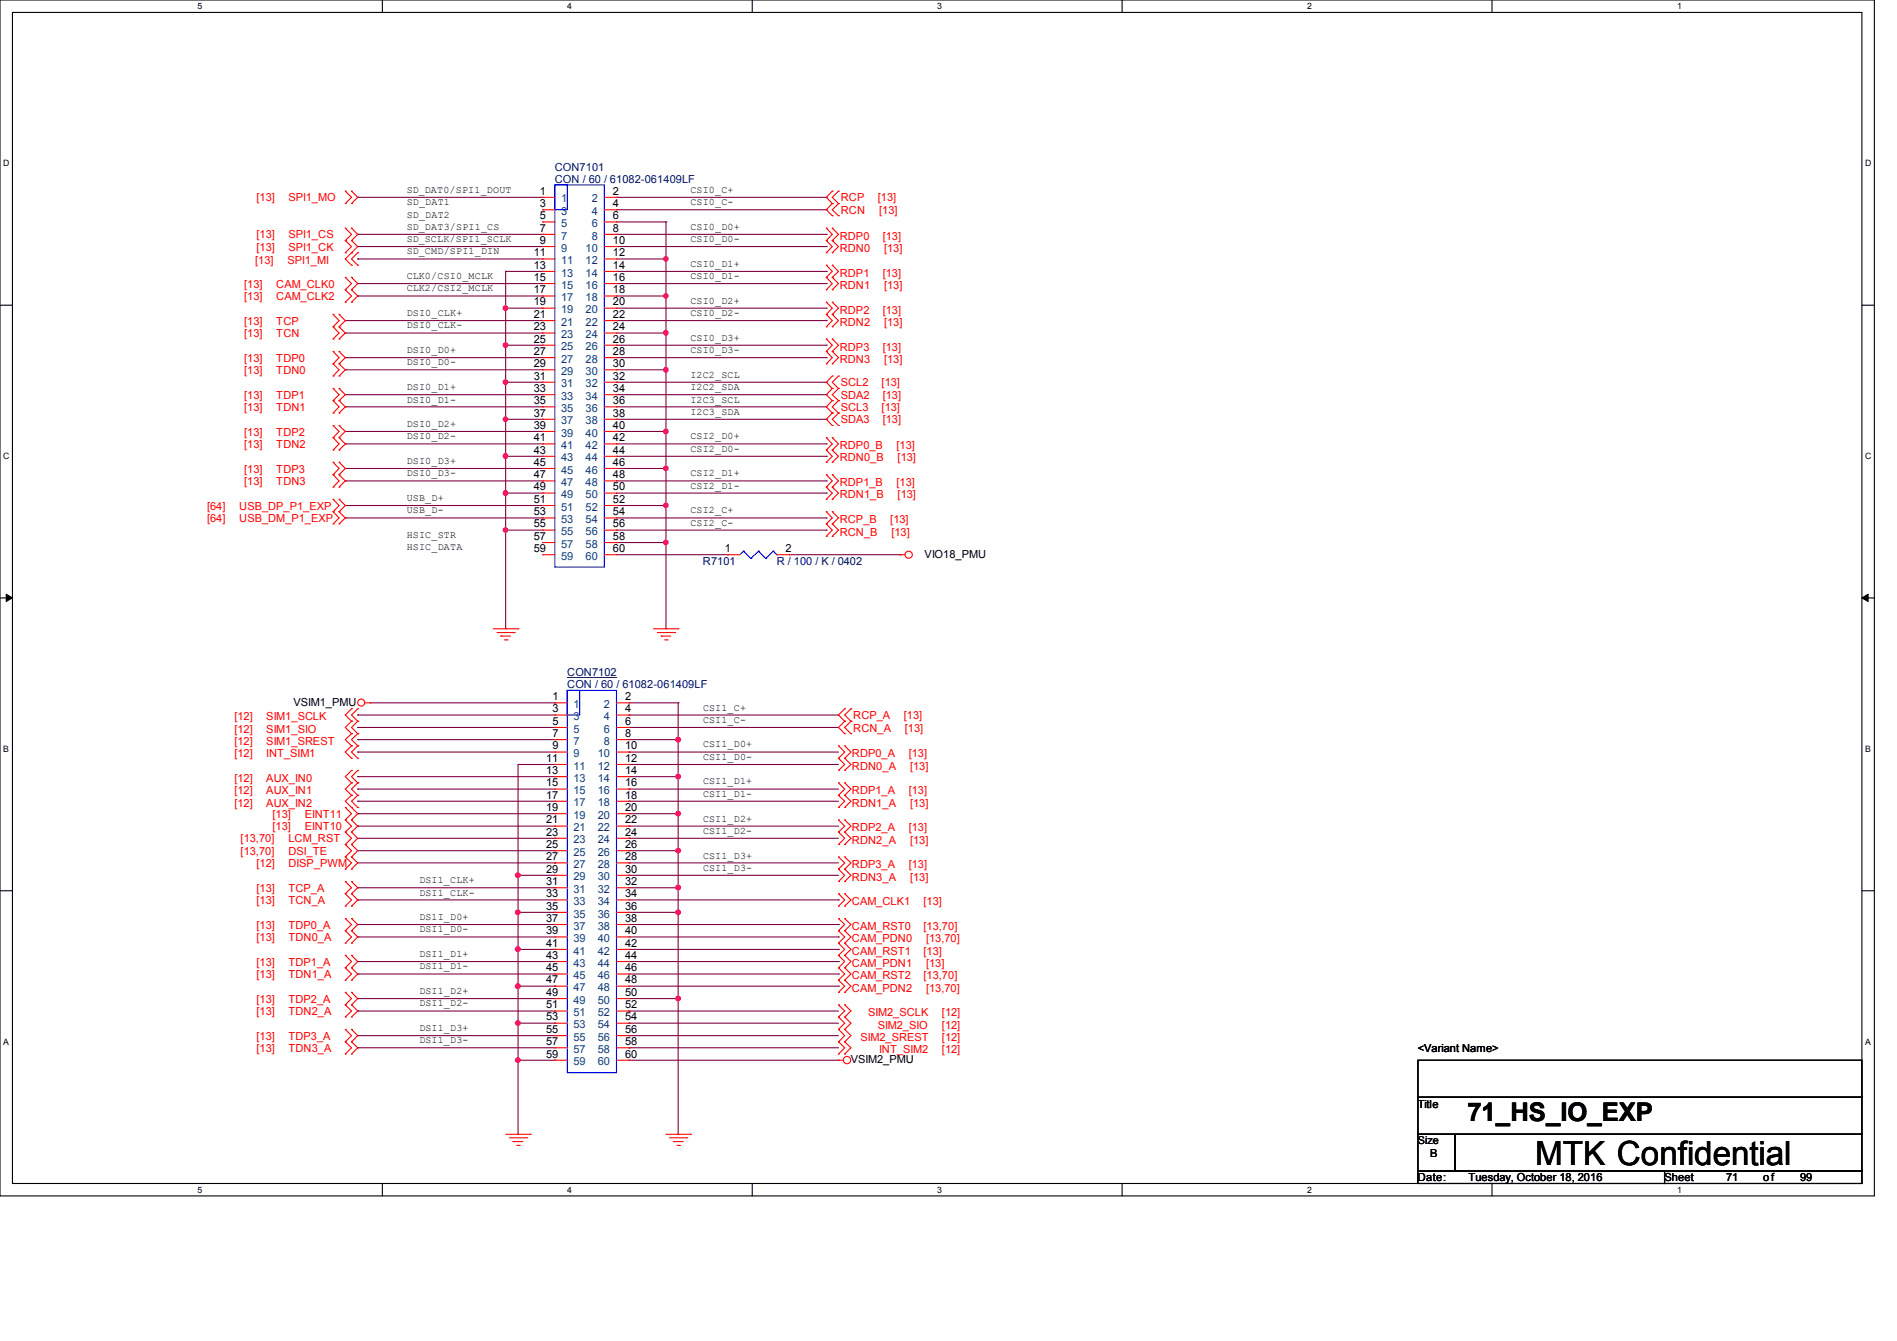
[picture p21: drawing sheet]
<svg xmlns="http://www.w3.org/2000/svg" width="297mm" height="210mm" viewBox="0 0 297 210" stroke-linecap="round" stroke-linejoin="round" font-family="sans-serif">
<defs><g id="words">
<text font-size="5.2" x="240.4" y="182.5">MTK Confidential</text>
<text font-size="4" x="229.7" y="175.6">71_HS_IO_EXP</text>
<g font-size="1.7" fill="#000080">
<text x="86.9" y="26.7">CON7101</text>
<text x="86.9" y="28.7">CON / 60 / 61082-061409LF</text>
<text x="110.1" y="88.5">R7101</text>
<text x="121.6" y="88.5">R / 100 / K / 0402</text>
<text x="88.8" y="105.9">CON7102</text>
<text x="88.8" y="107.8">CON / 60 / 61082-061409LF</text>
</g>
<g font-size="1.7" fill="#f00">
<text x="40.2" y="31.5">[13]</text>
<text x="45.2" y="31.5">SPI1_MO</text>
<text x="131.6" y="31.5">RCP</text>
<text x="131.6" y="33.5">RCN</text>
<text x="137.4" y="31.5">[13]</text>
<text x="137.7" y="33.5">[13]</text>
<text x="40" y="41.4">[13]</text>
<text x="40.2" y="37.3">[13]</text>
<text x="40.2" y="39.3">[13]</text>
<text x="45" y="41.4">SPI1_MI</text>
<text x="45.2" y="37.3">SPI1_CS</text>
<text x="45.2" y="39.3">SPI1_CK</text>
<text x="131.5" y="37.5">RDP0</text>
<text x="131.5" y="39.5">RDN0</text>
<text x="138.2" y="37.5">[13]</text>
<text x="138.4" y="39.5">[13]</text>
<text x="38.2" y="45">[13]</text>
<text x="38.2" y="47">[13]</text>
<text x="43.3" y="45">CAM_CLK0</text>
<text x="43.3" y="47">CAM_CLK2</text>
<text x="131.5" y="43.3">RDP1</text>
<text x="131.5" y="45.3">RDN1</text>
<text x="138.2" y="43.3">[13]</text>
<text x="138.4" y="45.3">[13]</text>
<text x="38.2" y="50.8">[13]</text>
<text x="38.2" y="52.8">[13]</text>
<text x="43.3" y="50.8">TCP</text>
<text x="43.3" y="52.8">TCN</text>
<text x="131.5" y="49.1">RDP2</text>
<text x="131.5" y="51.1">RDN2</text>
<text x="138.2" y="49.1">[13]</text>
<text x="138.4" y="51.1">[13]</text>
<text x="38.2" y="56.6">[13]</text>
<text x="38.2" y="58.6">[13]</text>
<text x="43.3" y="56.6">TDP0</text>
<text x="43.3" y="58.6">TDN0</text>
<text x="131.5" y="54.9">RDP3</text>
<text x="131.5" y="56.9">RDN3</text>
<text x="138.2" y="54.9">[13]</text>
<text x="138.4" y="56.9">[13]</text>
<text x="38.2" y="62.4">[13]</text>
<text x="38.2" y="64.3">[13]</text>
<text x="43.3" y="62.4">TDP1</text>
<text x="43.3" y="64.3">TDN1</text>
<text x="131.6" y="60.5">SCL2</text>
<text x="131.6" y="62.4">SDA2</text>
<text x="131.6" y="64.3">SCL3</text>
<text x="138" y="60.5">[13]</text>
<text x="138" y="64.3">[13]</text>
<text x="138.2" y="62.4">[13]</text>
<text x="38.2" y="68.2">[13]</text>
<text x="38.2" y="70.1">[13]</text>
<text x="43.3" y="68.2">TDP2</text>
<text x="43.3" y="70.1">TDN2</text>
<text x="131.5" y="70.4">RDP0_B</text>
<text x="131.6" y="66.3">SDA3</text>
<text x="138.2" y="66.3">[13]</text>
<text x="140.4" y="70.4">[13]</text>
<text x="38.2" y="74">[13]</text>
<text x="38.2" y="75.9">[13]</text>
<text x="43.3" y="74">TDP3</text>
<text x="43.3" y="75.9">TDN3</text>
<text x="131.5" y="72.3">RDN0_B</text>
<text x="131.5" y="76.2">RDP1_B</text>
<text x="140.4" y="76.2">[13]</text>
<text x="140.5" y="72.3">[13]</text>
<text x="32.4" y="79.8">[64]</text>
<text x="32.4" y="81.7">[64]</text>
<text x="37.5" y="79.8">USB_DP_P1_EXP</text>
<text x="37.5" y="81.7">USB_DM_P1_EXP</text>
<text x="131.5" y="78.1">RDN1_B</text>
<text x="131.5" y="83.9">RCN_B</text>
<text x="131.5" y="81.9">RCP_B</text>
<text x="139.4" y="81.9">[13]</text>
<text x="139.6" y="83.9">[13]</text>
<text x="140.5" y="78.1">[13]</text>
<text x="36.7" y="112.8">[12]</text>
<text x="41.7" y="112.8">SIM1_SCLK</text>
<text x="133.6" y="112.6">RCP_A</text>
<text x="141.5" y="112.6">[13]</text>
<text x="36.7" y="114.8">[12]</text>
<text x="36.7" y="116.7">[12]</text>
<text x="36.7" y="118.6">[12]</text>
<text x="41.7" y="114.8">SIM1_SIO</text>
<text x="41.7" y="116.7">SIM1_SREST</text>
<text x="41.7" y="118.6">INT_SIM1</text>
<text x="133.4" y="118.6">RDP0_A</text>
<text x="133.6" y="114.6">RCN_A</text>
<text x="141.7" y="114.6">[13]</text>
<text x="142.3" y="118.6">[13]</text>
<text x="36.7" y="122.5">[12]</text>
<text x="36.7" y="124.4">[12]</text>
<text x="41.7" y="122.5">AUX_IN0</text>
<text x="41.7" y="124.4">AUX_IN1</text>
<text x="133.4" y="120.5">RDN0_A</text>
<text x="133.4" y="124.4">RDP1_A</text>
<text x="142.3" y="124.4">[13]</text>
<text x="142.5" y="120.5">[13]</text>
<text x="36.7" y="126.3">[12]</text>
<text x="37.7" y="131.9">[13,70]</text>
<text x="41.7" y="126.3">AUX_IN2</text>
<text x="42.7" y="128.1">[13]</text>
<text x="42.7" y="130">[13]</text>
<text x="45.2" y="131.9">LCM_RST</text>
<text x="47.7" y="128.1">EINT11</text>
<text x="47.7" y="130">EINT10</text>
<text x="133.4" y="126.3">RDN1_A</text>
<text x="133.4" y="130.2">RDP2_A</text>
<text x="142.3" y="130.2">[13]</text>
<text x="142.5" y="126.3">[13]</text>
<text x="37.7" y="133.9">[13,70]</text>
<text x="40.2" y="135.8">[12]</text>
<text x="45.2" y="135.8">DISP_PWM</text>
<text x="45.2" y="133.9">DSI_TE</text>
<text x="133.4" y="132.1">RDN2_A</text>
<text x="133.4" y="136">RDP3_A</text>
<text x="133.4" y="137.9">RDN3_A</text>
<text x="142.3" y="136">[13]</text>
<text x="142.5" y="132.1">[13]</text>
<text x="142.5" y="137.9">[13]</text>
<text x="40.2" y="139.7">[13]</text>
<text x="40.2" y="141.6">[13]</text>
<text x="45.2" y="139.7">TCP_A</text>
<text x="45.2" y="141.6">TCN_A</text>
<text x="133.4" y="141.8">CAM_CLK1</text>
<text x="144.6" y="141.8">[13]</text>
<text x="40.2" y="145.5">[13]</text>
<text x="40.2" y="147.4">[13]</text>
<text x="45.2" y="145.5">TDP0_A</text>
<text x="45.2" y="147.4">TDN0_A</text>
<text x="133.4" y="145.6">CAM_RST0</text>
<text x="133.4" y="147.6">CAM_PDN0</text>
<text x="133.4" y="149.5">CAM_RST1</text>
<text x="144.6" y="145.6">[13,70]</text>
<text x="144.6" y="149.5">[13]</text>
<text x="145" y="147.6">[13,70]</text>
<text x="40.2" y="151.2">[13]</text>
<text x="40.2" y="153.2">[13]</text>
<text x="45.2" y="151.2">TDP1_A</text>
<text x="45.2" y="153.2">TDN1_A</text>
<text x="133.4" y="151.4">CAM_PDN1</text>
<text x="133.4" y="155.3">CAM_PDN2</text>
<text x="133.4" y="153.4">CAM_RST2</text>
<text x="144.6" y="153.4">[13,70]</text>
<text x="145" y="151.4">[13]</text>
<text x="145" y="155.3">[13,70]</text>
<text x="40.2" y="159">[13]</text>
<text x="40.2" y="157">[13]</text>
<text x="45.2" y="159">TDN2_A</text>
<text x="45.2" y="157">TDP2_A</text>
<text x="135.9" y="159.1">SIM2_SCLK</text>
<text x="137.4" y="161.1">SIM2_SIO</text>
<text x="147.5" y="161.1">[12]</text>
<text x="147.5" y="159.1">[12]</text>
<text x="40.2" y="164.8">[13]</text>
<text x="40.2" y="162.8">[13]</text>
<text x="45.2" y="164.8">TDN3_A</text>
<text x="45.2" y="162.8">TDP3_A</text>
<text x="134.7" y="163">SIM2_SREST</text>
<text x="137.7" y="164.9">INT_SIM2</text>
<text x="147.5" y="163">[12]</text>
<text x="147.5" y="164.9">[12]</text>
</g>
<g font-size="1.7">
<text x="84.5" y="30.5">1</text>
<text x="84.5" y="32.4">3</text>
<text x="84.5" y="34.3">5</text>
<text x="96" y="30.5">2</text>
<text x="96" y="32.4">4</text>
<text x="96" y="34.3">6</text>
<text x="83.6" y="40.1">11</text>
<text x="84.5" y="36.3">7</text>
<text x="84.5" y="38.2">9</text>
<text x="96" y="36.3">8</text>
<text x="96" y="38.2">10</text>
<text x="96" y="40.1">12</text>
<text x="83.6" y="42.1">13</text>
<text x="83.6" y="44">15</text>
<text x="83.6" y="45.9">17</text>
<text x="83.6" y="47.8">19</text>
<text x="96" y="42.1">14</text>
<text x="96" y="44">16</text>
<text x="96" y="45.9">18</text>
<text x="96" y="47.8">20</text>
<text x="83.6" y="49.8">21</text>
<text x="83.6" y="51.7">23</text>
<text x="83.6" y="53.6">25</text>
<text x="96" y="49.8">22</text>
<text x="96" y="51.7">24</text>
<text x="96" y="53.6">26</text>
<text x="83.6" y="55.6">27</text>
<text x="83.6" y="57.5">29</text>
<text x="83.6" y="59.4">31</text>
<text x="96" y="55.6">28</text>
<text x="96" y="57.5">30</text>
<text x="96" y="59.4">32</text>
<text x="83.6" y="61.4">33</text>
<text x="83.6" y="63.3">35</text>
<text x="83.6" y="65.2">37</text>
<text x="96" y="61.4">34</text>
<text x="96" y="63.3">36</text>
<text x="96" y="65.2">38</text>
<text x="83.6" y="67.1">39</text>
<text x="83.6" y="69.1">41</text>
<text x="83.6" y="71">43</text>
<text x="96" y="67.1">40</text>
<text x="96" y="69.1">42</text>
<text x="96" y="71">44</text>
<text x="83.6" y="72.9">45</text>
<text x="83.6" y="74.9">47</text>
<text x="83.6" y="76.8">49</text>
<text x="96" y="72.9">46</text>
<text x="96" y="74.9">48</text>
<text x="96" y="76.8">50</text>
<text x="83.6" y="78.7">51</text>
<text x="83.6" y="80.7">53</text>
<text x="83.6" y="82.6">55</text>
<text x="96" y="78.7">52</text>
<text x="96" y="80.7">54</text>
<text x="96" y="82.6">56</text>
<text x="83.6" y="84.5">57</text>
<text x="83.6" y="86.4">59</text>
<text x="96" y="84.5">58</text>
<text x="96" y="86.4">60</text>
<text x="113.5" y="86.4">1</text>
<text x="123" y="86.4">2</text>
<text x="144.8" y="87.3">VIO18_PMU</text>
<text x="46" y="110.5">VSIM1_PMU</text>
<text x="86.5" y="109.6">1</text>
<text x="86.5" y="111.5">3</text>
<text x="86.5" y="113.5">5</text>
<text x="97.9" y="109.6">2</text>
<text x="97.9" y="111.5">4</text>
<text x="97.9" y="113.5">6</text>
<text x="85.5" y="119.3">11</text>
<text x="86.5" y="115.4">7</text>
<text x="86.5" y="117.3">9</text>
<text x="97.9" y="115.4">8</text>
<text x="97.9" y="117.3">10</text>
<text x="97.9" y="119.3">12</text>
<text x="85.5" y="121.2">13</text>
<text x="85.5" y="123.1">15</text>
<text x="85.5" y="125.1">17</text>
<text x="97.9" y="121.2">14</text>
<text x="97.9" y="123.1">16</text>
<text x="97.9" y="125.1">18</text>
<text x="85.5" y="127">19</text>
<text x="85.5" y="128.9">21</text>
<text x="85.5" y="130.9">23</text>
<text x="97.9" y="127">20</text>
<text x="97.9" y="128.9">22</text>
<text x="97.9" y="130.9">24</text>
<text x="85.5" y="132.8">25</text>
<text x="85.5" y="134.7">27</text>
<text x="85.5" y="136.7">29</text>
<text x="97.9" y="132.8">26</text>
<text x="97.9" y="134.7">28</text>
<text x="97.9" y="136.7">30</text>
<text x="85.5" y="138.6">31</text>
<text x="85.5" y="140.5">33</text>
<text x="85.5" y="142.5">35</text>
<text x="97.9" y="138.6">32</text>
<text x="97.9" y="140.5">34</text>
<text x="97.9" y="142.5">36</text>
<text x="85.5" y="144.4">37</text>
<text x="85.5" y="146.3">39</text>
<text x="85.5" y="148.3">41</text>
<text x="97.9" y="144.4">38</text>
<text x="97.9" y="146.3">40</text>
<text x="97.9" y="148.3">42</text>
<text x="85.5" y="150.2">43</text>
<text x="85.5" y="152.1">45</text>
<text x="85.5" y="154">47</text>
<text x="85.5" y="156">49</text>
<text x="97.9" y="150.2">44</text>
<text x="97.9" y="152.1">46</text>
<text x="97.9" y="154">48</text>
<text x="97.9" y="156">50</text>
<text x="85.5" y="157.9">51</text>
<text x="85.5" y="159.8">53</text>
<text x="85.5" y="161.8">55</text>
<text x="97.9" y="157.9">52</text>
<text x="97.9" y="159.8">54</text>
<text x="97.9" y="161.8">56</text>
<text x="85.5" y="163.7">57</text>
<text x="85.5" y="165.6">59</text>
<text x="97.9" y="163.7">58</text>
<text x="97.9" y="165.6">60</text>
<text x="133.2" y="166.5">VSIM2_PMU</text>
<text x="222" y="164.8">&lt;Variant Name&gt;</text>
<text x="222" y="173.4">Title</text>
<text x="222" y="179.2">Size</text>
<text x="222" y="185">Date:</text>
<text x="223.9" y="181.1">B</text>
<text x="229.9" y="185">Tuesday, October 18, 2016</text>
<text x="260.6" y="185">Sheet</text>
<text x="270.2" y="185">71</text>
<text x="276.1" y="185">of</text>
<text x="281.8" y="185">99</text>
</g>
<g font-size="1.7" fill="#004080">
<text x="87.8" y="31.7">1</text>
<text x="87.8" y="33.7">3</text>
<text x="87.8" y="35.6">5</text>
<text x="92.7" y="31.7">2</text>
<text x="92.7" y="33.7">4</text>
<text x="92.7" y="35.6">6</text>
<text x="87.8" y="37.5">7</text>
<text x="87.8" y="39.4">9</text>
<text x="87.8" y="41.4">11</text>
<text x="91.7" y="39.4">10</text>
<text x="91.7" y="41.4">12</text>
<text x="92.7" y="37.5">8</text>
<text x="87.8" y="43.3">13</text>
<text x="87.8" y="45.2">15</text>
<text x="87.8" y="47.2">17</text>
<text x="91.7" y="43.3">14</text>
<text x="91.7" y="45.2">16</text>
<text x="91.7" y="47.2">18</text>
<text x="87.8" y="49.1">19</text>
<text x="87.8" y="51">21</text>
<text x="87.8" y="53">23</text>
<text x="91.7" y="49.1">20</text>
<text x="91.7" y="51">22</text>
<text x="91.7" y="53">24</text>
<text x="87.8" y="54.9">25</text>
<text x="87.8" y="56.8">27</text>
<text x="87.8" y="58.7">29</text>
<text x="91.7" y="54.9">26</text>
<text x="91.7" y="56.8">28</text>
<text x="91.7" y="58.7">30</text>
<text x="87.8" y="60.7">31</text>
<text x="87.8" y="62.6">33</text>
<text x="87.8" y="64.5">35</text>
<text x="91.7" y="60.7">32</text>
<text x="91.7" y="62.6">34</text>
<text x="91.7" y="64.5">36</text>
<text x="87.8" y="66.5">37</text>
<text x="87.8" y="68.4">39</text>
<text x="87.8" y="70.3">41</text>
<text x="91.7" y="66.5">38</text>
<text x="91.7" y="68.4">40</text>
<text x="91.7" y="70.3">42</text>
<text x="87.8" y="72.3">43</text>
<text x="87.8" y="74.2">45</text>
<text x="87.8" y="76.1">47</text>
<text x="91.7" y="72.3">44</text>
<text x="91.7" y="74.2">46</text>
<text x="91.7" y="76.1">48</text>
<text x="87.8" y="78">49</text>
<text x="87.8" y="80">51</text>
<text x="87.8" y="81.9">53</text>
<text x="87.8" y="83.8">55</text>
<text x="91.7" y="78">50</text>
<text x="91.7" y="80">52</text>
<text x="91.7" y="81.9">54</text>
<text x="91.7" y="83.8">56</text>
<text x="87.8" y="85.8">57</text>
<text x="87.8" y="87.7">59</text>
<text x="91.7" y="85.8">58</text>
<text x="91.7" y="87.7">60</text>
<text x="89.8" y="110.9">1</text>
<text x="89.8" y="112.8">3</text>
<text x="94.6" y="110.9">2</text>
<text x="94.6" y="112.8">4</text>
<text x="89.8" y="114.7">5</text>
<text x="89.8" y="116.6">7</text>
<text x="89.8" y="118.6">9</text>
<text x="93.6" y="118.6">10</text>
<text x="94.6" y="114.7">6</text>
<text x="94.6" y="116.6">8</text>
<text x="89.8" y="120.5">11</text>
<text x="89.8" y="122.4">13</text>
<text x="89.8" y="124.4">15</text>
<text x="93.6" y="120.5">12</text>
<text x="93.6" y="122.4">14</text>
<text x="93.6" y="124.4">16</text>
<text x="89.8" y="126.3">17</text>
<text x="89.8" y="128.2">19</text>
<text x="89.8" y="130.2">21</text>
<text x="93.6" y="126.3">18</text>
<text x="93.6" y="128.2">20</text>
<text x="93.6" y="130.2">22</text>
<text x="89.8" y="132.1">23</text>
<text x="89.8" y="134">25</text>
<text x="89.8" y="135.9">27</text>
<text x="89.8" y="137.9">29</text>
<text x="93.6" y="132.1">24</text>
<text x="93.6" y="134">26</text>
<text x="93.6" y="135.9">28</text>
<text x="93.6" y="137.9">30</text>
<text x="89.8" y="139.8">31</text>
<text x="89.8" y="141.7">33</text>
<text x="89.8" y="143.7">35</text>
<text x="93.6" y="139.8">32</text>
<text x="93.6" y="141.7">34</text>
<text x="93.6" y="143.7">36</text>
<text x="89.8" y="145.6">37</text>
<text x="89.8" y="147.5">39</text>
<text x="89.8" y="149.5">41</text>
<text x="93.6" y="145.6">38</text>
<text x="93.6" y="147.5">40</text>
<text x="93.6" y="149.5">42</text>
<text x="89.8" y="151.4">43</text>
<text x="89.8" y="153.3">45</text>
<text x="89.8" y="155.2">47</text>
<text x="93.6" y="151.4">44</text>
<text x="93.6" y="153.3">46</text>
<text x="93.6" y="155.2">48</text>
<text x="89.8" y="157.2">49</text>
<text x="89.8" y="159.1">51</text>
<text x="89.8" y="161">53</text>
<text x="93.6" y="157.2">50</text>
<text x="93.6" y="159.1">52</text>
<text x="93.6" y="161">54</text>
<text x="89.8" y="163">55</text>
<text x="89.8" y="164.9">57</text>
<text x="89.8" y="166.8">59</text>
<text x="93.6" y="163">56</text>
<text x="93.6" y="164.9">58</text>
<text x="93.6" y="166.8">60</text>
</g>
<g font-size="1.6">
<text x="63.7" y="30.2">SD_DAT0/SPI1_DOUT</text>
<text x="63.7" y="32.1">SD_DAT1</text>
<text x="63.7" y="34.1">SD_DAT2</text>
<text x="63.7" y="36">SD_DAT3/SPI1_CS</text>
<text x="108.1" y="30.2">CSI0_C+</text>
<text x="108.1" y="32.1">CSI0_C-</text>
<text x="108.1" y="36">CSI0_D0+</text>
<text x="63.7" y="37.9">SD_SCLK/SPI1_SCLK</text>
<text x="63.7" y="39.8">SD_CMD/SPI1_DIN</text>
<text x="108.1" y="37.9">CSI0_D0-</text>
<text x="108.1" y="41.8">CSI0_D1+</text>
<text x="63.7" y="43.7">CLK0/CSI0_MCLK</text>
<text x="63.7" y="45.6">CLK2/CSI2_MCLK</text>
<text x="108.1" y="43.7">CSI0_D1-</text>
<text x="108.1" y="47.6">CSI0_D2+</text>
<text x="63.7" y="49.5">DSI0_CLK+</text>
<text x="63.7" y="51.4">DSI0_CLK-</text>
<text x="108.1" y="49.5">CSI0_D2-</text>
<text x="108.1" y="53.4">CSI0_D3+</text>
<text x="63.7" y="55.3">DSI0_D0+</text>
<text x="63.7" y="57.2">DSI0_D0-</text>
<text x="108.1" y="55.3">CSI0_D3-</text>
<text x="108.1" y="59.1">I2C2_SCL</text>
<text x="63.7" y="61.1">DSI0_D1+</text>
<text x="63.7" y="63">DSI0_D1-</text>
<text x="108.1" y="61.1">I2C2_SDA</text>
<text x="108.1" y="63">I2C3_SCL</text>
<text x="108.1" y="64.9">I2C3_SDA</text>
<text x="63.7" y="66.9">DSI0_D2+</text>
<text x="63.7" y="68.8">DSI0_D2-</text>
<text x="108.1" y="68.8">CSI2_D0+</text>
<text x="108.1" y="70.7">CSI2_D0-</text>
<text x="63.7" y="72.7">DSI0_D3+</text>
<text x="63.7" y="74.6">DSI0_D3-</text>
<text x="108.1" y="74.6">CSI2_D1+</text>
<text x="108.1" y="76.5">CSI2_D1-</text>
<text x="63.7" y="78.4">USB_D+</text>
<text x="63.7" y="80.4">USB_D-</text>
<text x="108.1" y="80.4">CSI2_C+</text>
<text x="108.1" y="82.3">CSI2_C-</text>
<text x="63.7" y="84.2">HSIC_STR</text>
<text x="63.7" y="86.2">HSIC_DATA</text>
<text x="110.1" y="111.3">CSI1_C+</text>
<text x="110.1" y="113.2">CSI1_C-</text>
<text x="110.1" y="117.1">CSI1_D0+</text>
<text x="110.1" y="119">CSI1_D0-</text>
<text x="110.1" y="122.9">CSI1_D1+</text>
<text x="110.1" y="124.8">CSI1_D1-</text>
<text x="110.1" y="128.7">CSI1_D2+</text>
<text x="110.1" y="130.6">CSI1_D2-</text>
<text x="110.1" y="136.4">CSI1_D3-</text>
<text x="110.1" y="134.5">CSI1_D3+</text>
<text x="65.7" y="138.3">DSI1_CLK+</text>
<text x="65.7" y="140.2">DSI1_CLK-</text>
<text x="65.7" y="149.9">DSI1_D1+</text>
<text x="65.7" y="144.1">DS1I_D0+</text>
<text x="65.7" y="146">DSI1_D0-</text>
<text x="65.7" y="151.8">DSI1_D1-</text>
<text x="65.7" y="155.7">DSI1_D2+</text>
<text x="65.7" y="157.6">DSI1_D2-</text>
<text x="65.7" y="161.5">DSI1_D3+</text>
<text x="65.7" y="163.4">DSI1_D3-</text>
</g>
<g font-size="1.4">
<text x="30.9" y="1.4">5</text>
<text x="88.8" y="1.4">4</text>
<text x="146.7" y="1.4">3</text>
<text x="204.6" y="1.4">2</text>
<text x="262.6" y="1.4">1</text>
<text x=".5" y="26.1">D</text>
<text x="292" y="26.1">D</text>
<text x=".5" y="71.9">C</text>
<text x="292" y="71.9">C</text>
<text x=".5" y="117.8">B</text>
<text x="292" y="117.8">B</text>
<text x=".5" y="163.6">A</text>
<text x="292" y="163.6">A</text>
<text x="30.9" y="186.8">5</text>
<text x="88.8" y="186.8">4</text>
<text x="146.7" y="186.8">3</text>
<text x="204.6" y="186.8">2</text>
<text x="262.6" y="186.8">1</text>
</g>
</g></defs>
<path d="M0 0h293.5v187.3h-293.5zM1.9 1.9h289.6v183.4h-289.6z" fill="none" stroke="#000" stroke-width=".17"/>
<g fill="#fff">
<path d="M30.9 .2h.8v1.5h-.8z"/>
<path d="M30.9 185.5h.8v1.6h-.8z"/>
</g>
<path d="M59.9 0v1.9M59.9 185.3v2" fill="none" stroke="#000" stroke-width=".17"/>
<g fill="#fff">
<path d="M88.8 .2h.8v1.5h-.8z"/>
<path d="M88.8 185.5h.8v1.6h-.8z"/>
</g>
<path d="M117.8 0v1.9M117.8 185.3v2" fill="none" stroke="#000" stroke-width=".17"/>
<g fill="#fff">
<path d="M146.7 .2h.8v1.5h-.8z"/>
<path d="M146.7 185.5h.8v1.6h-.8z"/>
</g>
<path d="M175.7 0v1.9M175.7 185.3v2" fill="none" stroke="#000" stroke-width=".17"/>
<g fill="#fff">
<path d="M204.6 .2h.8v1.5h-.8z"/>
<path d="M204.6 185.5h.8v1.6h-.8z"/>
</g>
<path d="M233.6 0v1.9M233.6 185.3v2" fill="none" stroke="#000" stroke-width=".17"/>
<g fill="#fff">
<path d="M262.6 .2h.7v1.5h-.7z"/>
<path d="M262.6 185.5h.7v1.6h-.7z"/>
<path d="M.5 24.8h1v1.6h-1z"/>
<path d="M292 24.8h1v1.6h-1z"/>
<path d="M.5 70.7h1v1.5h-1z"/>
<path d="M292 70.7h1v1.5h-1z"/>
</g>
<path d="M0 47.8h1.9M291.5 47.8h2" fill="none" stroke="#000" stroke-width=".17"/>
<g fill="#fff">
<path d="M.5 116.5h.9v1.6h-.9z"/>
<path d="M292 116.5h.9v1.6h-.9z"/>
</g>
<path d="M0 93.6h1.9M291.5 93.6h2" fill="none" stroke="#000" stroke-width=".17"/>
<path d="M1 93l.9 .6-.9 .6zM291.5 93.6l1-.6v1.2z" fill="#000" stroke="#000" stroke-width=".16"/>
<g fill="#fff">
<path d="M.5 162.4h.9v1.5h-.9z"/>
<path d="M292 162.4h.9v1.5h-.9z"/>
</g>
<path d="M0 139.5h1.9M291.5 139.5h2M222 166h69.5v5.8h-69.5zM222 171.8h69.5v5.8h-69.5zM222 177.6h5.8v5.8h-5.8zM227.8 177.6h63.7v5.8h-63.7zM222 183.4h38.6v1.9h-38.6zM260.6 183.4h30.9v1.9h-30.9z" fill="none" stroke="#000" stroke-width=".17"/>
<g fill="none" stroke="#800040" stroke-width=".17">
<path d="M56 30.9h.1M56 36.7h.1M56 38.6h.1M56 30.9h29M56 36.7h29M56 38.6h29M96.5 30.9h32.9M96.5 36.7h32.9M96.5 38.6h32.9M96.5 32.9h32.9M96.5 34.8h7.8M104.3 34.8h.1"/>
<path d="M104.3 34.8v63.7M129.4 30.9h.1M129.4 32.9h.1M129.4 36.7h.1M129.4 38.6h.1M54.1 50.2h.1M54.1 52.2h.1M54.1 56h.1M54.1 57.9h.1M54.1 52.2h30.9M54.1 57.9h30.9M54.1 50.2h30.9"/>
<path d="M54.1 56h30.9M56 40.6h.1M56 44.4h.1M56 46.4h.1M56 40.6h29M56 44.4h29M56 46.4h29M79.2 42.5h.1M79.2 48.3h.1M79.2 54.1h.1M79.2 59.9h.1M79.2 42.5h5.8"/>
<path d="M79.2 42.5v56M79.2 48.3h5.8M79.2 54.1h5.8M79.2 59.9h5.8M96.5 40.6h7.8M96.5 42.5h32.9M96.5 48.3h32.9M96.5 54.1h32.9M96.5 59.9h32.9M96.5 44.4h32.9M96.5 46.4h7.8M96.5 52.2h7.8"/>
<path d="M96.5 57.9h7.8M96.5 50.2h32.9M96.5 56h32.9M104.3 40.6h.1M104.3 46.4h.1M104.3 52.2h.1M104.3 57.9h.1M129.4 42.5h.1M129.4 44.4h.1M129.4 48.3h.1M129.4 50.2h.1M129.4 54.1h.1"/>
<path d="M129.4 56h.1M129.4 59.9h.1M54.1 61.8h.1M54.1 63.7h.1M54.1 67.6h.1M54.1 69.5h.1M54.1 73.4h.1M54.1 75.3h.1M54.1 79.2h.1M54.1 67.6h30.9M54.1 73.4h30.9M54.1 79.2h30.9"/>
<path d="M54.1 61.8h30.9M54.1 63.7h30.9M54.1 69.5h30.9M54.1 75.3h30.9M79.2 65.7h.1M79.2 71.5h.1M79.2 77.2h.1M79.2 65.7h5.8M79.2 71.5h5.8M79.2 77.2h5.8M96.5 65.7h32.9M96.5 71.5h32.9"/>
<path d="M96.5 77.2h32.9M96.5 67.6h7.8M96.5 73.4h7.8M96.5 79.2h7.8M96.5 61.8h32.9M96.5 63.7h32.9M96.5 69.5h32.9M96.5 75.3h32.9M104.3 67.6h.1M104.3 73.4h.1M104.3 79.2h.1M129.4 69.5h.1"/>
<path d="M129.4 71.5h.1M129.4 75.3h.1M129.4 77.2h.1M129.4 61.8h.1M129.4 63.7h.1M129.4 65.7h.1M54.1 81.1h.1M54.1 81.1h30.9M79.2 83h.1M79.2 98.5h.1M79.2 83h5.8M96.5 83h32.9"/>
<path d="M96.5 85h7.8M96.5 81.1h32.9M96.5 86.9h17.4M104.3 85h.1M104.3 98.5h.1M113.9 86.9h.1M123.6 86.9h17.3M129.4 81.1h.1M129.4 83h.1M140.9 86.9h.1M56 112h.1M56 113.9h.1"/>
<path d="M56 115.8h.1M56 117.8h.1M56 112h30.9M56 113.9h30.9M56 117.8h30.9M56 115.8h30.9M57.9 110.1h29M86.9 119.7h.1M86.9 110.1h.1M86.9 119.7h-5.8v57.9M98.5 112h.1M98.5 113.9h.1"/>
<path d="M98.5 119.7h.1M98.5 117.8h.1M98.5 112h32.8M98.5 113.9h32.8M98.5 119.7h32.8M98.5 117.8h32.8M98.5 110.1h7.7M98.5 115.8h7.7M106.2 110.1h.1M106.2 115.8h.1M106.2 110.1v67.5M56 139h.1"/>
<path d="M56 127.4h.1M56 129.4h.1M56 121.6h.1M56 123.6h.1M56 125.5h.1M56 139h30.9M56 135.1h30.9M56 131.3h30.9M56 129.4h30.9M56 123.6h30.9M56 125.5h30.9M56 121.6h30.9"/>
<path d="M56 127.4h30.9M56 133.2h30.9M81.1 137.1h.1M81.1 137.1h5.8M86.9 135.1h.1M86.9 131.3h.1M86.9 137.1h.1M86.9 133.2h.1M98.5 129.4h.1M98.5 131.3h.1M98.5 123.6h.1M98.5 125.5h.1"/>
<path d="M98.5 137.1h.1M98.5 135.1h.1M98.5 139h7.7M98.5 135.1h32.8M98.5 131.3h32.8M98.5 137.1h32.8M98.5 129.4h32.8M98.5 123.6h32.8M98.5 125.5h32.8M98.5 121.6h7.7M98.5 127.4h7.7M98.5 133.2h7.7"/>
<path d="M106.2 121.6h.1M106.2 127.4h.1M106.2 133.2h.1M106.2 139h.1M56 144.8h.1M56 146.7h.1M56 140.9h.1M56 150.6h.1M56 152.5h.1M56 156.4h.1M56 158.3h.1M56 144.8h30.9"/>
<path d="M56 146.7h30.9M56 140.9h30.9M56 150.6h30.9M56 152.5h30.9M56 156.4h30.9M56 158.3h30.9M81.1 154.4h.1M81.1 148.7h.1M81.1 142.9h.1M81.1 154.4h5.8M81.1 148.7h5.8M81.1 142.9h5.8"/>
<path d="M86.9 154.4h.1M86.9 148.7h.1M86.9 142.9h.1M98.5 158.3h.1M98.5 144.8h32.8M98.5 146.7h32.8M98.5 140.9h32.8M98.5 150.6h32.8M98.5 152.5h32.8M98.5 156.4h7.7M98.5 158.3h32.8M98.5 154.4h32.8"/>
<path d="M98.5 148.7h32.8M98.5 142.9h7.7M106.2 142.9h.1M106.2 156.4h.1M131.3 140.9h.1M131.3 146.7h.1M131.3 144.8h.1M131.3 148.7h.1M131.3 150.6h.1M131.3 154.4h.1M131.3 152.5h.1M56 162.2h.1"/>
<path d="M56 164.1h.1M56 162.2h30.9M56 164.1h30.9M81.1 166h.1M81.1 160.2h.1M81.1 166h5.8M81.1 160.2h5.8M86.9 166h.1M86.9 160.2h.1M98.5 160.2h.1M98.5 164.1h.1M98.5 162.2h.1"/>
<path d="M98.5 162.2h32.8M98.5 164.1h32.8M98.5 166h32.8M98.5 160.2h32.8M106.2 177.6h.1M131.3 166h.1"/>
</g>
<g fill="#f0f" stroke="#f0f" stroke-width=".17">
<circle cx="79.1" cy="48.3" r=".37"/>
<circle cx="79.1" cy="54" r=".36"/>
<circle cx="79.1" cy="59.8" r=".36"/>
<circle cx="79.1" cy="65.6" r=".36"/>
<circle cx="79.1" cy="71.4" r=".37"/>
<circle cx="79.1" cy="77.2" r=".37"/>
<circle cx="79.1" cy="83" r=".36"/>
<circle cx="104.2" cy="40.5" r=".36"/>
<circle cx="104.2" cy="46.3" r=".36"/>
<circle cx="104.2" cy="52.1" r=".37"/>
<circle cx="104.2" cy="57.9" r=".37"/>
<circle cx="104.2" cy="67.6" r=".37"/>
<circle cx="104.2" cy="73.3" r=".36"/>
<circle cx="104.2" cy="79.1" r=".36"/>
<circle cx="104.2" cy="84.9" r=".36"/>
<circle cx="81.1" cy="166" r=".37"/>
<circle cx="81.1" cy="160.2" r=".37"/>
<circle cx="81.1" cy="154.4" r=".38"/>
<circle cx="81.1" cy="148.6" r=".38"/>
<circle cx="81.1" cy="142.9" r=".37"/>
<circle cx="81.1" cy="137.1" r=".37"/>
<circle cx="106.2" cy="115.8" r=".38"/>
<circle cx="106.2" cy="121.6" r=".37"/>
<circle cx="106.2" cy="127.4" r=".37"/>
<circle cx="106.2" cy="133.2" r=".37"/>
<circle cx="106.2" cy="139" r=".38"/>
<circle cx="106.2" cy="142.9" r=".37"/>
<circle cx="106.2" cy="156.4" r=".37"/>
</g>
<g fill="none" stroke="#f00" stroke-width=".17">
<path d="M54.1 31.9h.1M54.1 29.9h.1M54.1 37.7h.1M54.1 35.7h.1M54.1 39.6h.1M54.1 29.9l.9 1-.9 1M54.1 35.7l.9 1-.9 1M54.1 37.7l.9 .9-.9 1M55 29.9h.1M55 31.9h.1M55 35.7h.1M55 37.7h.1"/>
<path d="M55 39.6h.1M55 29.9l1 1-1 1M55 35.7l1 1-1 1M55 37.7l1 .9-1.9 2 .9 .9M56 39.6h.1M56 39.6l-1 1 1 .9M85 30.9h.1M85 32.9h.1M85 34.8h.1M85 36.7h.1M85 38.6h.1M85 30.9h1.9"/>
<path d="M85 32.9h1.9M85 34.8h1.9M85 36.7h1.9M85 38.6h1.9M94.6 30.9h1.9M94.6 32.9h1.9M94.6 34.8h1.9M94.6 36.7h1.9M94.6 38.6h1.9M96.5 30.9h.1M96.5 32.9h.1M96.5 34.8h.1"/>
<path d="M96.5 36.7h.1M96.5 38.6h.1M129.4 35.7h.1M129.4 37.7h.1M129.4 39.6h.1M129.4 35.7l.9 1-.9 1M129.4 37.7l.9 .9-.9 1M130.3 29.9h.1M130.3 31.9h.1M130.3 33.8h.1M130.3 35.7h.1M130.3 37.7h.1"/>
<path d="M130.3 39.6h.1M130.3 29.9l-.9 1 .9 1M130.3 31.9l-.9 1 .9 .9M130.3 35.7l1 1-1 1M130.3 37.7l1 .9-1 1M131.3 31.9h.1M131.3 29.9h.1M131.3 33.8h.1M131.3 29.9l-1 1 1 1M131.3 31.9l-1 1 1 .9M52.2 51.2h.1M52.2 49.2h.1"/>
<path d="M52.2 53.1h.1M52.2 57h.1M52.2 55h.1M52.2 58.9h.1M52.2 49.2l.9 1-.9 1M52.2 51.2l.9 1-.9 .9M52.2 55l.9 1-.9 1M52.2 57l.9 .9-.9 1M53.1 49.2h.1M53.1 51.2h.1M53.1 53.1h.1M53.1 55h.1"/>
<path d="M53.1 57h.1M53.1 58.9h.1M53.1 49.2l1 1-1 1M53.1 51.2l1 1-1 .9M53.1 55l1 1-1 1M53.1 57l1 .9-1 1M54.1 45.4h.1M54.1 43.4h.1M54.1 47.3h.1M54.1 43.4l.9 1-.9 1M54.1 45.4l.9 1-.9 .9M55 41.5h.1"/>
<path d="M55 43.4h.1M55 45.4h.1M55 47.3h.1M55 43.4l1 1-1 1M55 45.4l1 1-1 .9M56 41.5h.1M85 40.6h.1M85 42.5h.1M85 44.4h.1M85 46.4h.1M85 48.3h.1M85 50.2h.1"/>
<path d="M85 52.2h.1M85 54.1h.1M85 56h.1M85 57.9h.1M85 59.9h.1M85 40.6h1.9M85 42.5h1.9M85 44.4h1.9M85 46.4h1.9M85 48.3h1.9M85 50.2h1.9M85 52.2h1.9"/>
<path d="M85 54.1h1.9M85 56h1.9M85 57.9h1.9M85 59.9h1.9M94.6 40.6h1.9M94.6 42.5h1.9M94.6 44.4h1.9M94.6 46.4h1.9M94.6 48.3h1.9M94.6 50.2h1.9M94.6 52.2h1.9M94.6 54.1h1.9"/>
<path d="M94.6 56h1.9M94.6 57.9h1.9M94.6 59.9h1.9M96.5 40.6h.1M96.5 42.5h.1M96.5 44.4h.1M96.5 46.4h.1M96.5 48.3h.1M96.5 50.2h.1M96.5 52.2h.1M96.5 54.1h.1M96.5 56h.1"/>
<path d="M96.5 57.9h.1M96.5 59.9h.1M129.4 41.5h.1M129.4 43.4h.1M129.4 45.4h.1M129.4 47.3h.1M129.4 49.2h.1M129.4 51.2h.1M129.4 53.1h.1M129.4 55h.1M129.4 57h.1M129.4 41.5l.9 1-.9 .9"/>
<path d="M129.4 43.4l.9 1-.9 1M129.4 47.3l.9 1-.9 .9M129.4 49.2l.9 1-.9 1M129.4 53.1l.9 1-.9 .9M129.4 55l.9 1-.9 1M130.3 41.5h.1M130.3 43.4h.1M130.3 45.4h.1M130.3 47.3h.1M130.3 49.2h.1M130.3 51.2h.1M130.3 53.1h.1"/>
<path d="M130.3 55h.1M130.3 57h.1M130.3 58.9h.1M130.3 41.5l1 1-1 .9M130.3 43.4l1 1-1 1M130.3 47.3l1 1-1 .9M130.3 49.2l1 1-1 1M130.3 53.1l1 1-1 .9M130.3 55l1 1-1 1M130.3 58.9l-.9 1 .9 .9M131.3 58.9h.1M131.3 58.9l-1 1 1 .9"/>
<path d="M52.2 62.7h.1M52.2 60.8h.1M52.2 64.7h.1M52.2 68.5h.1M52.2 66.6h.1M52.2 70.5h.1M52.2 74.3h.1M52.2 72.4h.1M52.2 76.3h.1M52.2 78.2h.1M52.2 60.8l.9 1-.9 .9M52.2 62.7l.9 1-.9 1"/>
<path d="M52.2 66.6l.9 1-.9 .9M52.2 68.5l.9 1-.9 1M52.2 72.4l.9 1-.9 .9M52.2 74.3l.9 1-.9 1M52.2 78.2l.9 1-.9 .9M53.1 60.8h.1M53.1 62.7h.1M53.1 64.7h.1M53.1 66.6h.1M53.1 68.5h.1M53.1 70.5h.1M53.1 72.4h.1"/>
<path d="M53.1 74.3h.1M53.1 76.3h.1M53.1 78.2h.1M53.1 60.8l1 1-1 .9M53.1 62.7l1 1-1 1M53.1 66.6l1 1-1 .9M53.1 68.5l1 1-1 1M53.1 72.4l1 1-1 .9M53.1 74.3l1 1-1 1M53.1 78.2l1 1-1 .9M85 61.8h.1M85 63.7h.1"/>
<path d="M85 65.7h.1M85 67.6h.1M85 69.5h.1M85 71.5h.1M85 73.4h.1M85 75.3h.1M85 77.2h.1M85 79.2h.1M85 61.8h1.9M85 63.7h1.9M85 65.7h1.9M85 67.6h1.9"/>
<path d="M85 69.5h1.9M85 71.5h1.9M85 73.4h1.9M85 75.3h1.9M85 77.2h1.9M85 79.2h1.9M94.6 61.8h1.9M94.6 63.7h1.9M94.6 65.7h1.9M94.6 67.6h1.9M94.6 69.5h1.9M94.6 71.5h1.9"/>
<path d="M94.6 73.4h1.9M94.6 75.3h1.9M94.6 77.2h1.9M94.6 79.2h1.9M96.5 61.8h.1M96.5 63.7h.1M96.5 65.7h.1M96.5 67.6h.1M96.5 69.5h.1M96.5 71.5h.1M96.5 73.4h.1M96.5 75.3h.1"/>
<path d="M96.5 77.2h.1M96.5 79.2h.1M129.4 68.5h.1M129.4 70.5h.1M129.4 72.4h.1M129.4 76.3h.1M129.4 78.2h.1M129.4 74.3h.1M129.4 68.5l.9 1-.9 1M129.4 70.5l.9 1-.9 .9M129.4 76.3l.9 .9-.9 1M129.4 74.3l.9 1-.9 1"/>
<path d="M130.3 60.8h.1M130.3 62.7h.1M130.3 64.7h.1M130.3 66.6h.1M130.3 68.5h.1M130.3 70.5h.1M130.3 72.4h.1M130.3 76.3h.1M130.3 78.2h.1M130.3 74.3h.1M130.3 60.8l-.9 1 .9 .9M130.3 62.7l-.9 1 .9 1"/>
<path d="M130.3 64.7l-.9 1 .9 .9M130.3 68.5l1 1-1 1M130.3 70.5l1 1-1 .9M130.3 76.3l1 .9-1 1M130.3 74.3l1 1-1 1M131.3 60.8h.1M131.3 62.7h.1M131.3 64.7h.1M131.3 66.6h.1M131.3 60.8l-1 1 1 .9M131.3 62.7l-1 1 1 1M131.3 64.7l-1 1 1 .9"/>
<path d="M52.2 80.1h.1M52.2 82h.1M52.2 80.1l.9 1-.9 .9M53.1 80.1h.1M53.1 82h.1M53.1 80.1l1 1-1 .9M77.2 98.5h3.9M77.8 99.1h2.7M78.4 99.6h.1M78.4 99.6h1.5M80.5 99.1h.1M81.1 98.5h.1"/>
<path d="M85 81.1h.1M85 83h.1M85 85h.1M85 86.9h.1M85 86.9h1.9M85 81.1h1.9M85 83h1.9M85 85h1.9M94.6 86.9h1.9M94.6 81.1h1.9M94.6 83h1.9M94.6 85h1.9"/>
<path d="M96.5 81.1h.1M96.5 83h.1M96.5 85h.1M96.5 86.9h.1M102.3 98.5h3.9M102.9 99.1h2.7M103.5 99.6h.1M103.5 99.6h1.5M105.6 99.1h.1M106.2 98.5h.1M113.9 86.9h.1M113.9 86.9h1.9"/>
<path d="M121.6 86.9h2M123.6 86.9h.1M129.4 82h.1M129.4 84h.1M129.4 80.1h.1M129.4 82l.9 1-.9 1M129.4 80.1l.9 1-.9 .9M130.3 82h.1M130.3 84h.1M130.3 80.1h.1M130.3 82l1 1-1 1M130.3 80.1l1 1-1 .9"/>
<path d="M140.9 86.9h.1M140.9 86.9h.8M55 111h.1M55 112.9h.1M55 114.9h.1M55 116.8h.1M55 118.7h.1M55 111l-.9 1 .9 .9M55 112.9l-.9 1 .9 1M55 114.9l-.9 .9 .9 1M55 116.8l-.9 1 .9 .9M56 111h.1"/>
<path d="M56 112.9h.1M56 114.9h.1M56 116.8h.1M56 118.7h.1M56 116.8l-1 1 1 .9M56 111l-1 1 1 .9M56 112.9l-1 1 1 1M56 114.9l-1 .9 1 1M57.1 110.1h.8M57.9 110.1h.1M79 100.2h.4M79.4 100.2h.1"/>
<path d="M86.9 110.1h.1M86.9 112h.1M86.9 113.9h.1M86.9 115.8h.1M86.9 117.8h.1M86.9 119.7h.1M86.9 110.1h1.9M86.9 112h1.9M86.9 113.9h1.9M86.9 115.8h1.9M86.9 117.8h1.9M86.9 119.7h1.9"/>
<path d="M96.5 110.1h2M96.5 112h2M96.5 113.9h2M96.5 115.8h2M96.5 117.8h2M96.5 119.7h2M98.5 110.1h.1M98.5 112h.1M98.5 113.9h.1M98.5 115.8h.1M98.5 117.8h.1M98.5 119.7h.1"/>
<path d="M104.1 100.2h.3M104.4 100.2h.1M131.3 116.8h.1M131.3 118.7h.1M131.3 116.8l.9 1-.9 .9M131.3 118.7l.9 1-.9 .9M132.2 111h.1M132.2 112.9h.1M132.2 114.9h.1M132.2 116.8h.1M132.2 118.7h.1M132.2 111l-.9 1 .9 .9"/>
<path d="M132.2 112.9l-.9 1 .9 1M132.2 116.8l1 1-1 .9M132.2 118.7l1 1-1 .9M133.2 112.9h.1M133.2 111h.1M133.2 114.9h.1M133.2 111l-1 1 1 .9M133.2 112.9l-1 1 1 1M54.1 140h.1M54.1 138h.1M54.1 136.1h.1M54.1 134.2h.1"/>
<path d="M54.1 132.2h.1M54.1 130.3h.1M54.1 128.4h.1M54.1 126.4h.1M54.1 140l.9 .9-.9 1M54.1 138l.9 1-.9 1M54.1 134.2l.9 .9-.9 1M54.1 130.3l.9 1-.9 .9M54.1 132.2l.9 1-.9 1M54.1 126.4l.9 1-.9 1M54.1 128.4l.9 1-.9 .9M55 138h.1"/>
<path d="M55 140h.1M55 134.2h.1M55 136.1h.1M55 130.3h.1M55 132.2h.1M55 126.4h.1M55 128.4h.1M55 120.6h.1M55 122.6h.1M55 124.5h.1M55 120.6l-.9 1 .9 1M55 138l1 1-1 1"/>
<path d="M55 140l1 .9-1 1M55 134.2l1 .9-1 1M55 130.3l1 1-1 .9M55 132.2l1 1-1 1M55 124.5l-.9 1 1.9 1.9-1 1M55 128.4l1 1-1 .9M55 122.6l-.9 1 .9 .9M56 120.6h.1M56 122.6h.1M56 124.5h.1M56 126.4h.1M56 120.6l-1 1 1 1"/>
<path d="M56 122.6l-1 1 1 .9M56 124.5l-1 1 1 .9M86.9 121.6h.1M86.9 123.6h.1M86.9 125.5h.1M86.9 127.4h.1M86.9 129.4h.1M86.9 131.3h.1M86.9 133.2h.1M86.9 135.1h.1M86.9 137.1h.1M86.9 139h.1"/>
<path d="M86.9 121.6h1.9M86.9 123.6h1.9M86.9 125.5h1.9M86.9 127.4h1.9M86.9 129.4h1.9M86.9 131.3h1.9M86.9 133.2h1.9M86.9 135.1h1.9M86.9 137.1h1.9M86.9 139h1.9M96.5 121.6h2M96.5 123.6h2"/>
<path d="M96.5 125.5h2M96.5 127.4h2M96.5 129.4h2M96.5 131.3h2M96.5 133.2h2M96.5 135.1h2M96.5 137.1h2M96.5 139h2M98.5 121.6h.1M98.5 123.6h.1M98.5 125.5h.1M98.5 127.4h.1"/>
<path d="M98.5 129.4h.1M98.5 131.3h.1M98.5 133.2h.1M98.5 135.1h.1M98.5 137.1h.1M98.5 139h.1M131.3 124.5h.1M131.3 126.4h.1M131.3 120.6h.1M131.3 130.3h.1M131.3 132.2h.1M131.3 122.6h.1"/>
<path d="M131.3 134.2h.1M131.3 136.1h.1M131.3 128.4h.1M131.3 138h.1M131.3 140h.1M131.3 124.5l.9 1-.9 .9M131.3 130.3l.9 1-.9 .9M131.3 122.6l.9 1-.9 .9M131.3 134.2l.9 .9-.9 1M131.3 128.4l.9 1-.9 .9M131.3 136.1l.9 1-.9 .9M131.3 140l.9 .9-.9 1"/>
<path d="M132.2 124.5h.1M132.2 126.4h.1M132.2 120.6h.1M132.2 130.3h.1M132.2 132.2h.1M132.2 122.6h.1M132.2 134.2h.1M132.2 136.1h.1M132.2 128.4h.1M132.2 138h.1M132.2 140h.1M132.2 124.5l1 1-1 .9"/>
<path d="M132.2 130.3l1 1-1 .9M132.2 122.6l1 1-1 .9M132.2 134.2l1 .9-1 1M132.2 128.4l1 1-1 .9M132.2 136.1l1 1-1 .9M132.2 140l1 .9-1 1M54.1 141.9h.1M54.1 145.8h.1M54.1 143.8h.1M54.1 147.7h.1M54.1 159.3h.1M54.1 157.4h.1"/>
<path d="M54.1 151.6h.1M54.1 149.6h.1M54.1 153.5h.1M54.1 155.4h.1M54.1 145.8l.9 .9-.9 1M54.1 155.4l.9 1-.9 1M54.1 143.8l.9 1-.9 1M54.1 157.4l.9 .9-.9 1M54.1 149.6l.9 1-.9 1M54.1 151.6l.9 .9-.9 1M55 141.9h.1M55 143.8h.1"/>
<path d="M55 145.8h.1M55 147.7h.1M55 157.4h.1M55 159.3h.1M55 149.6h.1M55 151.6h.1M55 153.5h.1M55 155.4h.1M55 151.6l1 .9-1 1M55 149.6l1 1-1 1M55 143.8l1 1-1 1M55 145.8l1 .9-1 1"/>
<path d="M55 157.4l1 .9-1 1M55 155.4l1 1-1 1M86.9 140.9h.1M86.9 142.9h.1M86.9 144.8h.1M86.9 146.7h.1M86.9 148.7h.1M86.9 150.6h.1M86.9 152.5h.1M86.9 154.4h.1M86.9 156.4h.1M86.9 158.3h.1"/>
<path d="M86.9 140.9h1.9M86.9 142.9h1.9M86.9 144.8h1.9M86.9 146.7h1.9M86.9 148.7h1.9M86.9 150.6h1.9M86.9 152.5h1.9M86.9 154.4h1.9M86.9 156.4h1.9M86.9 158.3h1.9M96.5 140.9h2M96.5 142.9h2"/>
<path d="M96.5 144.8h2M96.5 146.7h2M96.5 148.7h2M96.5 150.6h2M96.5 152.5h2M96.5 154.4h2M96.5 156.4h2M96.5 158.3h2M98.5 140.9h.1M98.5 142.9h.1M98.5 144.8h.1M98.5 146.7h.1"/>
<path d="M98.5 148.7h.1M98.5 150.6h.1M98.5 152.5h.1M98.5 154.4h.1M98.5 156.4h.1M98.5 158.3h.1M131.3 143.8h.1M131.3 145.8h.1M131.3 141.9h.1M131.3 149.6h.1M131.3 151.6h.1M131.3 147.7h.1"/>
<path d="M131.3 153.5h.1M131.3 155.4h.1M131.3 159.3h.1M131.3 157.4h.1M131.3 143.8l.9 1-.9 1M131.3 149.6l.9 1-.9 1M131.3 145.8l.9 .9-.9 1M131.3 153.5l.9 .9-.9 1M131.3 151.6l.9 .9-.9 1M131.3 147.7l.9 1-.9 .9M131.3 159.3l.9 .9-.9 1M131.3 157.4l.9 .9-.9 1"/>
<path d="M132.2 143.8h.1M132.2 145.8h.1M132.2 141.9h.1M132.2 149.6h.1M132.2 151.6h.1M132.2 147.7h.1M132.2 153.5h.1M132.2 155.4h.1M132.2 159.3h.1M132.2 157.4h.1M132.2 143.8l1 1-1 1M132.2 149.6l1 1-1 1"/>
<path d="M132.2 145.8l1 .9-1 1M132.2 153.5l1 .9-1 1M132.2 151.6l1 .9-1 1M132.2 147.7l1 1-1 .9M132.2 159.3l1 .9-1 1M132.2 157.4l1 .9-1 1M54.1 165.1h.1M54.1 163.2h.1M54.1 161.2h.1M54.1 163.2l.9 .9-.9 1M54.1 161.2l.9 1-.9 1M55 163.2h.1"/>
<path d="M55 165.1h.1M55 161.2h.1M55 163.2l1 .9-1 1M55 161.2l1 1-1 1M79.2 177.6h3.8M79.8 178.2h2.7M80.3 178.8h.1M80.3 178.8h1.6M80.9 179.4h.4M81.3 179.4h.1M82.5 178.2h.1M83 177.6h.1"/>
<path d="M86.9 160.2h.1M86.9 162.2h.1M86.9 164.1h.1M86.9 166h.1M86.9 166h1.9M86.9 160.2h1.9M86.9 162.2h1.9M86.9 164.1h1.9M96.5 166h2M96.5 160.2h2M96.5 162.2h2M96.5 164.1h2"/>
<path d="M98.5 160.2h.1M98.5 162.2h.1M98.5 164.1h.1M98.5 166h.1M104.3 177.6h3.8M104.8 178.2h2.7M105.4 178.8h.1M105.4 178.8h1.6M106 179.4h.4M106.4 179.4h.1M107.5 178.2h.1M108.1 177.6h.1"/>
<path d="M131.3 166h.1M131.3 161.2h.1M131.3 163.2h.1M131.3 165.1h.1M131.3 166h.7M131.3 161.2l.9 1-.9 1M131.3 163.2l.9 .9-.9 1M132.2 161.2h.1M132.2 163.2h.1M132.2 165.1h.1M132.2 161.2l1 1-1 1M132.2 163.2l1 .9-1 1"/>
<circle cx="142.3" cy="86.9" r=".56"/>
<circle cx="56.6" cy="110" r=".55"/>
<circle cx="132.6" cy="166" r=".57"/>
</g>
<g fill="none" stroke="#00f" stroke-width=".17">
<path d="M86.9 29h7.7v59.8h-7.7zM86.9 29h1.9v3.9h-1.9zM116.4 86.3h.1M116.4 86.3l-.6 .6M116.4 86.3l1.2 1.2M117.6 87.5h.1M118.7 86.3h.1M118.7 86.3l-1.1 1.2M118.7 86.3l1.2 1.2M119.9 87.5h.1M121.1 86.3h.1M121.1 86.3l-1.2 1.2"/>
<path d="M121.1 86.3l.5 .6M121.6 86.9h.1M88.8 108.1h7.7v59.9h-7.7zM88.8 108.1h2v3.9h-2z"/>
</g>
<path d="M88.8 106.1h7.8" fill="none" stroke="#000080" stroke-width=".16"/>
<use href="#words"/>
</svg>
